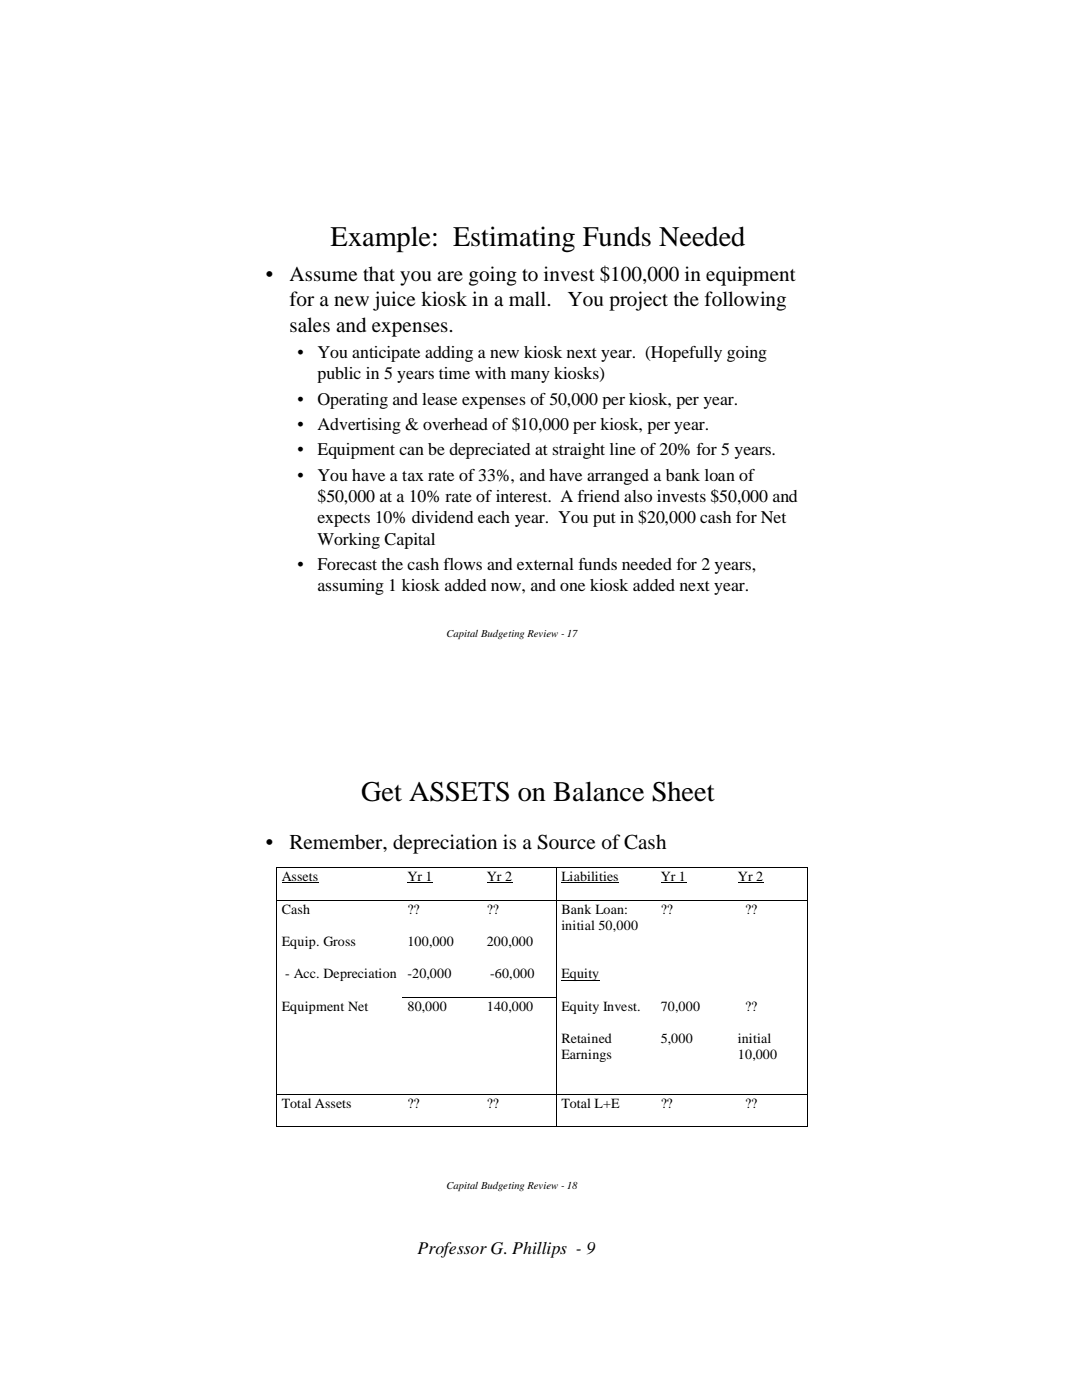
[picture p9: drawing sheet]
<svg xmlns="http://www.w3.org/2000/svg" width="216mm" height="279mm" viewBox="0 0 216 279" stroke-linecap="round" stroke-linejoin="round" font-family="sans-serif">
<defs><g id="words">
<g font-size="5.7">
<text x="66" y="49.2">Example: Estimating Funds Needed</text>
<text x="72.1" y="159.9">Get ASSETS on Balance Sheet</text>
</g>
<g font-size="4.2">
<text x="53" y="56">•</text>
<text x="57.8" y="56">Assume that you are going to invest $100,000 in equipment</text>
<text x="57.8" y="61.1">for a new juice kiosk in a mall.</text>
<text x="113.3" y="61.1">You project the following</text>
<text x="57.8" y="66.2">sales and expenses.</text>
<text x="53" y="169.4">•</text>
<text x="57.8" y="169.4">Remember, depreciation is a Source of Cash</text>
</g>
<g font-size="3.6">
<text x="59.4" y="71.4">•</text>
<text x="63.3" y="71.4">You anticipate adding a new kiosk next year. (Hopefully going</text>
<text x="63.3" y="75.7">public in 5 years time with many kiosks)</text>
<text x="59.4" y="80.7">•</text>
<text x="63.3" y="80.7">Operating and lease expenses of 50,000 per kiosk, per year.</text>
<text x="59.4" y="85.8">•</text>
<text x="63.3" y="85.8">Advertising &amp; overhead of $10,000 per kiosk, per year.</text>
<text x="59.4" y="90.9">•</text>
<text x="59.4" y="96">•</text>
<text x="63.3" y="90.9">Equipment can be depreciated at straight line of 20% for 5 years.</text>
<text x="63.3" y="96">You have a tax rate of 33%, and have arranged a bank loan of</text>
<text x="63.3" y="100.2">$50,000 at a 10% rate of interest. A friend also invests $50,000 and</text>
<text x="63.3" y="104.4">expects 10% dividend each year. You put in $20,000 cash for Net</text>
<text x="59.4" y="113.7">•</text>
<text x="63.3" y="108.7">Working Capital</text>
<text x="63.3" y="113.7">Forecast the cash flows and external funds needed for 2 years,</text>
<text x="63.3" y="117.9">assuming 1 kiosk added now, and one kiosk added next year.</text>
<text x="83.3" y="250.2">Professor G. Phillips - 9</text>
</g>
<g font-size="2.8">
<text x="56.2" y="175.8">Assets</text>
<text x="81.3" y="175.8">Yr 1</text>
<text x="97.1" y="175.8">Yr 2</text>
<text x="112" y="175.8">Liabilities</text>
<text x="131.8" y="175.8">Yr 1</text>
<text x="147.2" y="175.8">Yr 2</text>
<text x="56.2" y="182.3">Cash</text>
<text x="81.3" y="182.3">??</text>
<text x="97.1" y="182.3">??</text>
<text x="112" y="182.3">Bank Loan:</text>
<text x="112" y="185.6">initial 50,000</text>
<text x="131.8" y="182.3">??</text>
<text x="148.7" y="182.3">??</text>
<text x="56.2" y="188.9">Equip. Gross</text>
<text x="81.3" y="188.9">100,000</text>
<text x="97.1" y="188.9">200,000</text>
<text x="56.9" y="195.2">- Acc. Depreciation</text>
<text x="81.3" y="195.2">-20,000</text>
<text x="97.8" y="195.2">-60,000</text>
<text x="112" y="195.2">Equity</text>
<text x="56.2" y="201.7">Equipment Net</text>
<text x="81.3" y="201.7">80,000</text>
<text x="97.1" y="201.7">140,000</text>
<text x="112" y="201.7">Equity Invest.</text>
<text x="131.8" y="201.7">70,000</text>
<text x="148.7" y="201.7">??</text>
<text x="112" y="208.1">Retained</text>
<text x="131.8" y="208.1">5,000</text>
<text x="147.2" y="208.1">initial</text>
<text x="112" y="211.4">Earnings</text>
<text x="147.2" y="211.4">10,000</text>
<text x="56.2" y="221.1">Total Assets</text>
<text x="81.3" y="221.1">??</text>
<text x="97.1" y="221.1">??</text>
<text x="112" y="221.1">Total L+E</text>
<text x="131.8" y="221.1">??</text>
<text x="148.7" y="221.1">??</text>
</g>
<g font-size="2.1">
<text x="89.1" y="127.1">Capital Budgeting Review - 17</text>
<text x="89.1" y="237.2">Capital Budgeting Review - 18</text>
</g>
</g></defs>
<g fill="none" stroke="#000" stroke-width=".2">
<path d="M55.3 173.1v6.5M55.3 179.7v19.3M55.3 173.1h25M55.3 179.6h25M56.2 176.1h7.3M80.4 173.1h15.7M80.4 179.6h15.7M81.3 176.1h5.1M96.3 173.1h14.7M96.3 179.6h14.7M97.1 176.1h5.2M111.1 173.1v6.5"/>
<path d="M111.1 179.7v19.3M111.1 173.1h19.8M111.1 179.6h19.8M112 176.1h11.5M131 173.1h15.3M131 179.6h15.3M131.8 176.1h5.2M146.4 173.1h14.7M146.4 179.6h14.7M147.2 176.1h5.2M161.2 173.1v6.5M161.2 179.7v19.3"/>
<path d="M55.3 199.1v19.3M80.3 199h15.8M96.3 199h14.7M111.1 199.1v19.3M112 195.6h7.6M161.2 199.1v19.3M55.3 218.5v6.4M55.3 218.4h25M80.4 218.4h15.7M96.3 218.4h14.7M111.1 218.5v6.4M111.1 218.4h19.8"/>
<path d="M131 218.4h15.3M146.4 218.4h14.7M161.2 218.5v6.4M55.3 224.9h25M80.4 224.9h15.7M96.3 224.9h14.7M111.1 224.9h19.8M131 224.9h15.3M146.4 224.9h14.7"/>
</g>
<g fill="#000">
<path d="M55.2 173.1h.1z" fill-rule="evenodd"/>
<path d="M55.2 173.1h.1z" fill-rule="evenodd"/>
<path d="M55.2 179.6l.1 .1z" fill-rule="evenodd"/>
<path d="M80.3 173.1h.1z" fill-rule="evenodd"/>
<path d="M80.3 179.6l.1 .1z" fill-rule="evenodd"/>
<path d="M96.1 173.1h.2z" fill-rule="evenodd"/>
<path d="M96.1 179.6l.2 .1z" fill-rule="evenodd"/>
<path d="M111 173.1h.1z" fill-rule="evenodd"/>
<path d="M111 179.6l.1 .1z" fill-rule="evenodd"/>
<path d="M130.9 173.1h.1z" fill-rule="evenodd"/>
<path d="M130.9 179.6l.1 .1z" fill-rule="evenodd"/>
<path d="M146.3 173.1h.1z" fill-rule="evenodd"/>
<path d="M146.3 179.6l.1 .1z" fill-rule="evenodd"/>
<path d="M161.1 173.1h.1z" fill-rule="evenodd"/>
<path d="M161.1 173.1h.1z" fill-rule="evenodd"/>
<path d="M161.1 179.6l.1 .1z" fill-rule="evenodd"/>
<path d="M55.2 199l.1 .1z" fill-rule="evenodd"/>
<path d="M96.1 199l.2 .1z" fill-rule="evenodd"/>
<path d="M111 199l.1 .1z" fill-rule="evenodd"/>
<path d="M161.1 199l.1 .1z" fill-rule="evenodd"/>
<path d="M55.2 218.4l.1 .1z" fill-rule="evenodd"/>
<path d="M80.3 218.4h.1v.1h-.1z" fill-rule="evenodd"/>
<path d="M96.1 218.4h.2v.1h-.2z" fill-rule="evenodd"/>
<path d="M111 218.4l.1 .1z" fill-rule="evenodd"/>
<path d="M130.9 218.4l.1 .1z" fill-rule="evenodd"/>
<path d="M146.3 218.4l.1 .1z" fill-rule="evenodd"/>
<path d="M161.1 218.4l.1 .1z" fill-rule="evenodd"/>
<path d="M55.2 224.9l.1 .1z" fill-rule="evenodd"/>
<path d="M55.2 224.9l.1 .1z" fill-rule="evenodd"/>
<path d="M80.3 224.9l.1 .1z" fill-rule="evenodd"/>
<path d="M96.1 224.9l.2 .1z" fill-rule="evenodd"/>
<path d="M111 224.9l.1 .1z" fill-rule="evenodd"/>
<path d="M130.9 224.9l.1 .1z" fill-rule="evenodd"/>
<path d="M146.3 224.9l.1 .1z" fill-rule="evenodd"/>
<path d="M161.1 224.9l.1 .1z" fill-rule="evenodd"/>
<path d="M161.1 224.9l.1 .1z" fill-rule="evenodd"/>
</g>
<use href="#words"/>
</svg>
